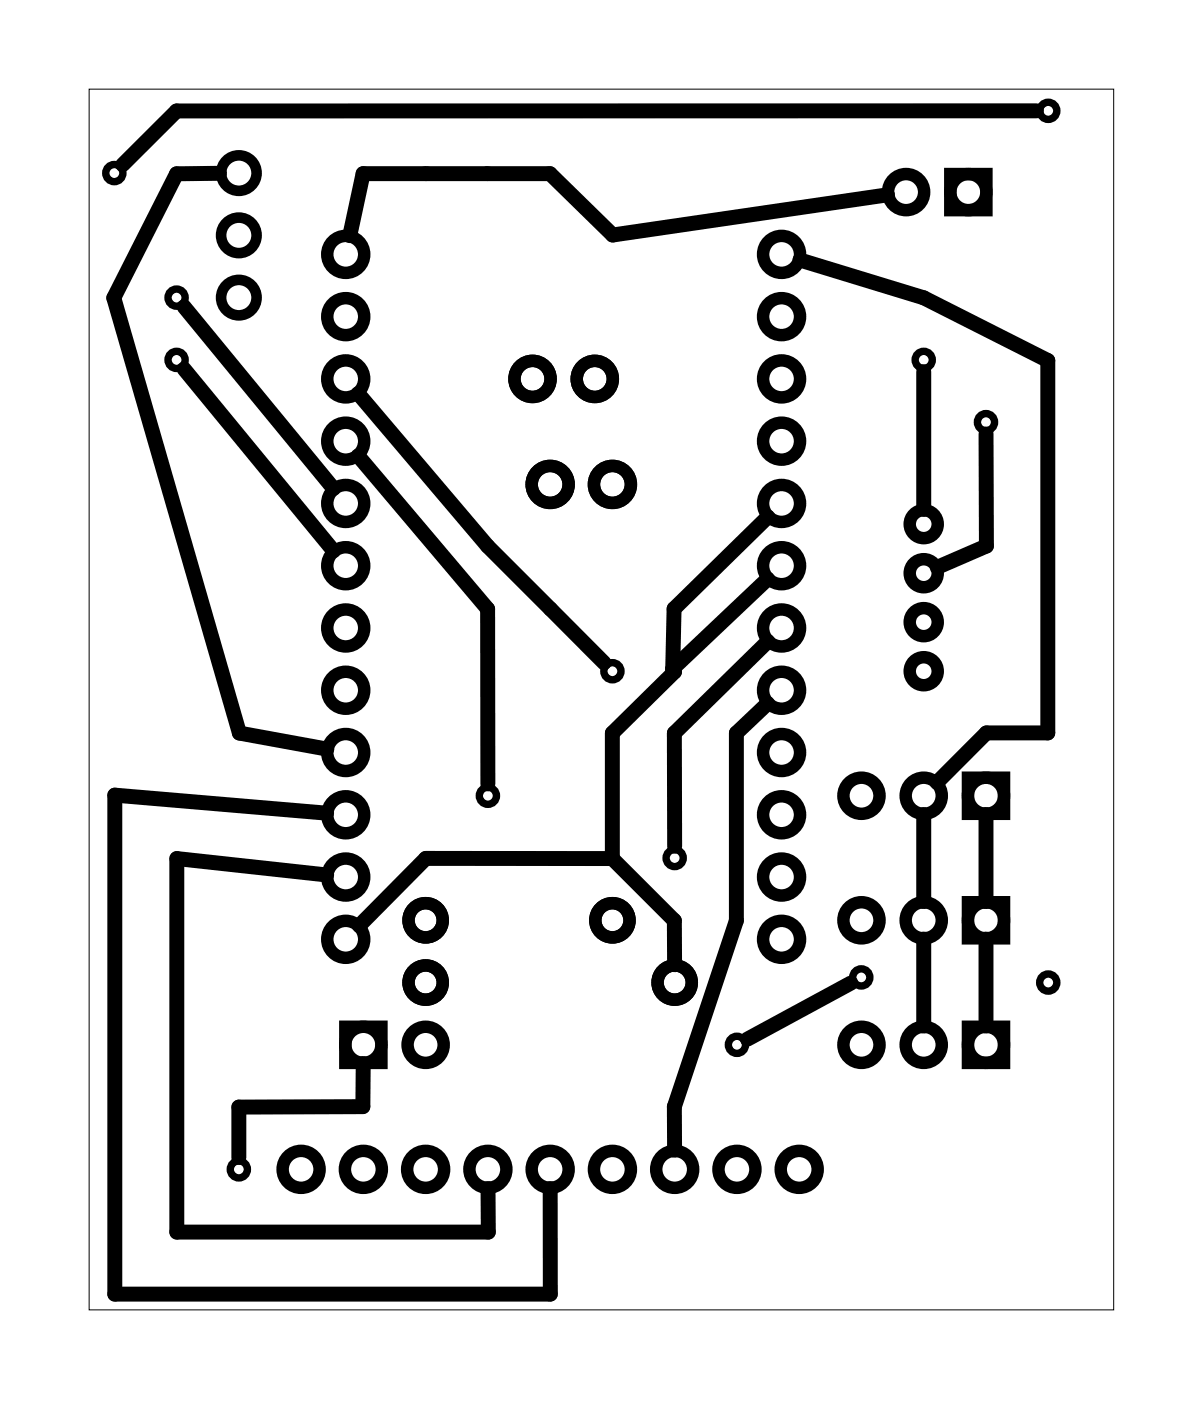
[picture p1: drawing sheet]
<svg xmlns="http://www.w3.org/2000/svg" width="49mm" height="57mm" viewBox="0 0 49 57" stroke-linecap="round" stroke-linejoin="round" font-family="sans-serif">
<path d="M3.6 3.6h41.8v49.8h-41.8z" fill="none" stroke="#000" stroke-width=".04"/>
<g fill="none" stroke="#000" stroke-width=".43">
<circle cx="9.7" cy="12.1" r=".72"/>
<circle cx="9.7" cy="9.6" r=".72"/>
<circle cx="9.7" cy="7.1" r=".72"/>
</g>
<g fill="none" stroke="#000" stroke-width=".3">
<circle cx="4.7" cy="7.1" r=".35"/>
<circle cx="7.2" cy="14.7" r=".35"/>
<circle cx="7.2" cy="12.1" r=".35"/>
<circle cx="37.7" cy="14.7" r=".35"/>
<circle cx="40.2" cy="17.2" r=".35"/>
<circle cx="42.8" cy="4.5" r=".35"/>
<circle cx="19.9" cy="32.5" r=".35"/>
<circle cx="25" cy="27.4" r=".35"/>
<circle cx="27.5" cy="35" r=".35"/>
<circle cx="35.1" cy="39.9" r=".35"/>
<circle cx="9.7" cy="47.7" r=".35"/>
<circle cx="30.1" cy="42.6" r=".35"/>
<circle cx="42.8" cy="40.1" r=".35"/>
</g>
<g fill="none" stroke="#000" stroke-width=".51">
<path d="M38.8 7.1h1.4v1.5h-1.4zM39.5 36.8h1.5v1.5h-1.5zM39.5 31.7h1.5v1.5h-1.5zM14.1 41.9h1.5v1.5h-1.5zM39.5 41.9h1.5v1.5h-1.5z"/>
<circle cx="14.1" cy="15.5" r=".75"/>
<circle cx="14.1" cy="18" r=".75"/>
<circle cx="14.1" cy="10.4" r=".75"/>
<circle cx="14.1" cy="12.9" r=".75"/>
<circle cx="21.7" cy="15.5" r=".74"/>
<circle cx="22.4" cy="19.8" r=".75"/>
<circle cx="24.3" cy="15.5" r=".74"/>
<circle cx="25" cy="19.8" r=".75"/>
<circle cx="31.9" cy="18" r=".75"/>
<circle cx="31.9" cy="15.5" r=".75"/>
<circle cx="31.9" cy="10.4" r=".75"/>
<circle cx="31.9" cy="12.9" r=".75"/>
<circle cx="37" cy="7.8" r=".74"/>
<circle cx="39.5" cy="7.8" r=".74"/>
<circle cx="14.1" cy="20.5" r=".75"/>
<circle cx="14.1" cy="23.1" r=".75"/>
<circle cx="14.1" cy="25.6" r=".75"/>
<circle cx="14.1" cy="28.2" r=".75"/>
<circle cx="14.1" cy="33.2" r=".75"/>
<circle cx="14.1" cy="35.8" r=".75"/>
<circle cx="14.1" cy="38.3" r=".75"/>
<circle cx="14.1" cy="30.7" r=".75"/>
<circle cx="17.4" cy="37.5" r=".7"/>
<circle cx="25" cy="37.5" r=".7"/>
<circle cx="31.9" cy="20.5" r=".75"/>
<circle cx="31.9" cy="23.1" r=".75"/>
<circle cx="31.9" cy="25.6" r=".75"/>
<circle cx="31.9" cy="28.2" r=".75"/>
<circle cx="31.9" cy="33.2" r=".75"/>
<circle cx="31.9" cy="38.3" r=".75"/>
<circle cx="31.9" cy="35.8" r=".75"/>
<circle cx="31.9" cy="30.7" r=".75"/>
<circle cx="35.1" cy="37.5" r=".74"/>
<circle cx="35.1" cy="32.5" r=".74"/>
<circle cx="37.7" cy="23.4" r=".57"/>
<circle cx="37.7" cy="21.4" r=".57"/>
<circle cx="37.7" cy="25.4" r=".57"/>
<circle cx="37.7" cy="27.4" r=".57"/>
<circle cx="37.7" cy="32.5" r=".74"/>
<circle cx="37.7" cy="37.5" r=".74"/>
<circle cx="40.2" cy="37.5" r=".74"/>
<circle cx="40.2" cy="32.5" r=".74"/>
<circle cx="12.3" cy="47.7" r=".75"/>
<circle cx="14.8" cy="47.7" r=".75"/>
<circle cx="14.8" cy="42.6" r=".74"/>
<circle cx="17.4" cy="47.7" r=".75"/>
<circle cx="17.4" cy="40.1" r=".7"/>
<circle cx="17.4" cy="42.6" r=".74"/>
<circle cx="19.9" cy="47.7" r=".75"/>
<circle cx="22.4" cy="47.7" r=".75"/>
<circle cx="25" cy="47.7" r=".75"/>
<circle cx="27.5" cy="47.7" r=".75"/>
<circle cx="27.5" cy="40.1" r=".7"/>
<circle cx="30.1" cy="47.7" r=".75"/>
<circle cx="32.6" cy="47.7" r=".75"/>
<circle cx="35.1" cy="42.6" r=".74"/>
<circle cx="37.7" cy="42.6" r=".74"/>
<circle cx="40.2" cy="42.6" r=".74"/>
</g>
<g fill="none" stroke="#000" stroke-width=".61">
<path d="M7.5 12.5l6.1 7.4M7.5 15.1l6.1 7.4M9 7.1h-1.8l-2.6 5.1 5.2 17.7 3.5 .7M14.6 18.6l5.3 6.2v7.2M14.6 16.1l5.3 6.2 4.7 4.7M32.6 10.6l5.1 1.5 5 2.6v15.2h-2.5l-2 2M36.2 7.9l-11.2 1.7-2.6-2.5h-7.6l-.5 2.5M37.7 15.2v5.6M40.2 17.7v4.6l-2 .8M42.3 4.5h-35.1l-2.2 2.2M13.3 33.2l-8.6-.8v20.4h17.8l-.1-4.3M13.3 35.7l-6.1-.7v15.3h12.7v-1.8"/>
<path d="M25 35l2.5 2.6v1.8M25 35h-7.6l-2.7 2.8M27.4 27.3l.1 .1-2.5 2.5v5.1M31.3 23.6l-3.9 3.7M31.3 28.7l-1.3 1.2v7.7l-2.5 7.5v1.8M31.3 26.2l-3.8 3.7v4.6M31.3 21.1l-3.8 3.7-.1 2.5M37.7 33.2v3.6M37.7 38.3v3.6M40.2 33.2v3.6M40.2 38.3v3.6M14.8 43.4v1.7l-5.1 .1v2"/>
<path d="M34.7 40.1l-4.2 2.3"/>
</g>
</svg>
